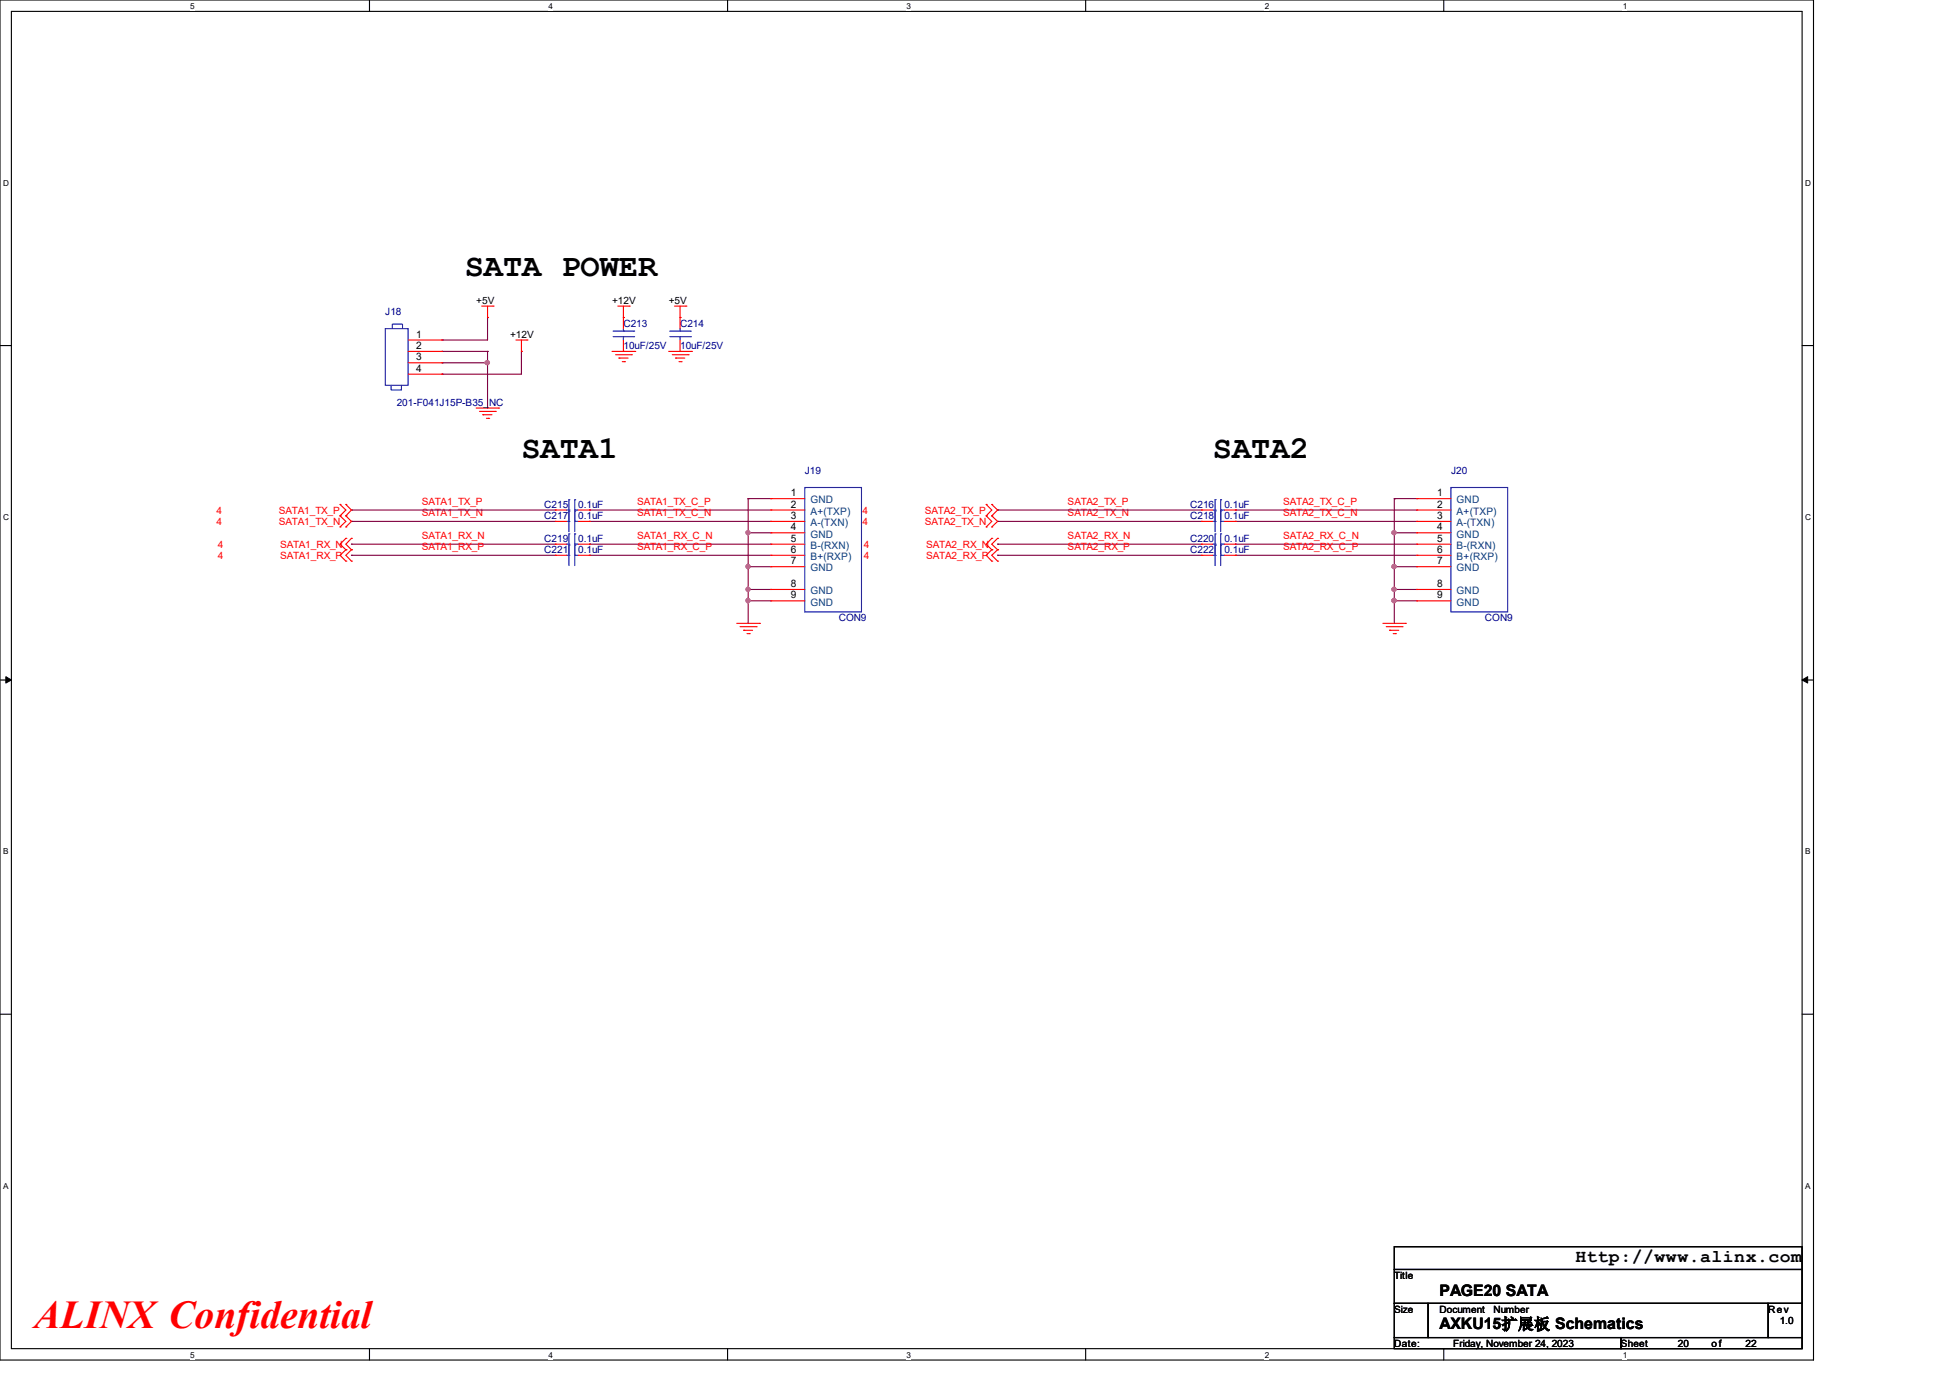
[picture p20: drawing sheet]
<svg xmlns="http://www.w3.org/2000/svg" width="297mm" height="210mm" viewBox="0 0 297 210" stroke-linecap="round" stroke-linejoin="round" font-family="sans-serif">
<defs><g id="words">
<text font-size="6" fill="#f00" x="5.2" y="202.3">ALINX Confidential</text>
<g font-size="4.9">
<text x="70.8" y="42.1">SATA POWER</text>
<text x="79.5" y="69.8">SATA1</text>
<text x="184.8" y="69.8">SATA2</text>
</g>
<text font-size="2.8" x="240.1" y="192.3">Http://www.alinx.com</text>
<g font-size="2.4">
<text x="219.4" y="197.4">PAGE20 SATA</text>
<text x="219.4" y="202.6">AXKU15扩展板 Schematics</text>
</g>
<g font-size="1.6">
<text x="63.4" y="51.4">1</text>
<text x="63.4" y="53.2">2</text>
<text x="63.4" y="54.9">3</text>
<text x="63.4" y="56.6">4</text>
<text x="120.5" y="75.6">1</text>
<text x="120.5" y="77.3">2</text>
<text x="219" y="75.6">1</text>
<text x="219" y="77.3">2</text>
<text x="120.5" y="79.1">3</text>
<text x="120.5" y="80.8">4</text>
<text x="120.5" y="82.6">5</text>
<text x="219" y="79.1">3</text>
<text x="219" y="80.8">4</text>
<text x="219" y="82.6">5</text>
<text x="120.5" y="84.2">6</text>
<text x="120.5" y="86">7</text>
<text x="120.5" y="89.5">8</text>
<text x="219" y="84.2">6</text>
<text x="219" y="86">7</text>
<text x="219" y="89.5">8</text>
<text x="120.5" y="91.2">9</text>
<text x="219" y="91.2">9</text>
</g>
<g font-size="1.6" fill="#004080">
<text x="123.5" y="76.7">GND</text>
<text x="222" y="76.7">GND</text>
<text x="123.5" y="78.4">A+(TXP)</text>
<text x="123.5" y="80.2">A-(TXN)</text>
<text x="123.5" y="81.9">GND</text>
<text x="123.5" y="83.7">B-(RXN)</text>
<text x="222" y="78.4">A+(TXP)</text>
<text x="222" y="80.2">A-(TXN)</text>
<text x="222" y="81.9">GND</text>
<text x="222" y="83.7">B-(RXN)</text>
<text x="123.5" y="85.3">B+(RXP)</text>
<text x="123.5" y="87.1">GND</text>
<text x="222" y="85.3">B+(RXP)</text>
<text x="222" y="87.1">GND</text>
<text x="123.5" y="90.6">GND</text>
<text x="123.5" y="92.3">GND</text>
<text x="222" y="90.6">GND</text>
<text x="222" y="92.3">GND</text>
</g>
<g font-size="1.5">
<text x="72.6" y="46.3">+5V</text>
<text x="93.3" y="46.3">+12V</text>
<text x="101.9" y="46.3">+5V</text>
<text x="77.7" y="51.5">+12V</text>
<text x="212.5" y="194.9">Title</text>
<text x="212.5" y="200">Size</text>
<text x="219.4" y="200">Document</text>
<text x="227.6" y="200">Number</text>
<text x="269.4" y="200">Rev</text>
<text x="271.2" y="201.8">1.0</text>
<text x="212.5" y="205.2">Date:</text>
<text x="221.5" y="205.2">Friday, November 24, 2023</text>
<text x="247" y="205.2">Sheet</text>
<text x="255.7" y="205.2">20</text>
<text x="260.8" y="205.2">of</text>
<text x="266" y="205.2">22</text>
</g>
<g font-size="1.5" fill="#000080">
<text x="58.7" y="48">J18</text>
<text x="95" y="49.8">C213</text>
<text x="95" y="53.2">10uF/25V</text>
<text x="103.6" y="49.8">C214</text>
<text x="103.6" y="53.2">10uF/25V</text>
<text x="60.5" y="61.8">201-F041J15P-B35_NC</text>
<text x="82.9" y="77.4">C215</text>
<text x="88.1" y="77.4">0.1uF</text>
<text x="122.6" y="72.2">J19</text>
<text x="181.4" y="77.4">C216</text>
<text x="186.6" y="77.4">0.1uF</text>
<text x="221.1" y="72.2">J20</text>
<text x="82.9" y="82.6">C219</text>
<text x="82.9" y="79.1">C217</text>
<text x="88.1" y="82.6">0.1uF</text>
<text x="88.1" y="79.1">0.1uF</text>
<text x="181.4" y="79.1">C218</text>
<text x="181.4" y="82.6">C220</text>
<text x="186.6" y="79.1">0.1uF</text>
<text x="186.6" y="82.6">0.1uF</text>
<text x="82.9" y="84.3">C221</text>
<text x="88.1" y="84.3">0.1uF</text>
<text x="181.4" y="84.3">C222</text>
<text x="186.6" y="84.3">0.1uF</text>
<text x="127.8" y="94.7">CON9</text>
<text x="226.3" y="94.7">CON9</text>
</g>
<g font-size="1.5" fill="#f00">
<text x="64.3" y="77">SATA1_TX_P</text>
<text x="97.1" y="77">SATA1_TX_C_P</text>
<text x="162.7" y="77">SATA2_TX_P</text>
<text x="195.5" y="77">SATA2_TX_C_P</text>
<text x="33" y="80">4</text>
<text x="33" y="78.3">4</text>
<text x="33.2" y="83.4">4</text>
<text x="42.5" y="80">SATA1_TX_N</text>
<text x="42.5" y="78.3">SATA1_TX_P</text>
<text x="42.7" y="83.4">SATA1_RX_N</text>
<text x="64.3" y="78.7">SATA1_TX_N</text>
<text x="64.3" y="82.2">SATA1_RX_N</text>
<text x="64.3" y="83.9">SATA1_RX_P</text>
<text x="97.1" y="78.7">SATA1_TX_C_N</text>
<text x="97.1" y="82.2">SATA1_RX_C_N</text>
<text x="97.1" y="83.9">SATA1_RX_C_P</text>
<text x="131.5" y="80">4</text>
<text x="131.5" y="78.3">4</text>
<text x="131.6" y="83.4">4</text>
<text x="140.9" y="80">SATA2_TX_N</text>
<text x="140.9" y="78.3">SATA2_TX_P</text>
<text x="141.1" y="83.4">SATA2_RX_N</text>
<text x="162.7" y="78.7">SATA2_TX_N</text>
<text x="162.7" y="82.2">SATA2_RX_N</text>
<text x="162.7" y="83.9">SATA2_RX_P</text>
<text x="195.5" y="78.7">SATA2_TX_C_N</text>
<text x="195.5" y="82.2">SATA2_RX_C_N</text>
<text x="195.5" y="83.9">SATA2_RX_C_P</text>
<text x="33.2" y="85.2">4</text>
<text x="42.7" y="85.2">SATA1_RX_P</text>
<text x="131.6" y="85.2">4</text>
<text x="141.1" y="85.2">SATA2_RX_P</text>
</g>
<g font-size="1.3">
<text x="29" y="1.3">5</text>
<text x="83.6" y="1.3">4</text>
<text x="138.1" y="1.3">3</text>
<text x="192.7" y="1.3">2</text>
<text x="247.3" y="1.3">1</text>
<text x=".5" y="28.3">D</text>
<text x="275.1" y="28.3">D</text>
<text x=".5" y="79.2">C</text>
<text x="275.1" y="79.2">C</text>
<text x=".5" y="130.2">B</text>
<text x="275.1" y="130.2">B</text>
<text x=".5" y="181.1">A</text>
<text x="275.1" y="181.1">A</text>
<text x="29" y="206.9">5</text>
<text x="83.6" y="206.9">4</text>
<text x="138.1" y="206.9">3</text>
<text x="192.7" y="206.9">2</text>
<text x="247.3" y="206.9">1</text>
</g>
</g></defs>
<path d="M0 0h276.4v207.3h-276.4zM1.7 1.7h272.9v203.8h-272.9z" fill="none" stroke="#000" stroke-width=".17"/>
<g fill="#fff">
<path d="M29 .2h.7v1.4h-.7z"/>
<path d="M29 205.7h.7v1.4h-.7z"/>
</g>
<path d="M56.3 0v1.7M56.3 205.5v1.8" fill="none" stroke="#000" stroke-width=".17"/>
<g fill="#fff">
<path d="M83.6 .2h.6v1.4h-.6z"/>
<path d="M83.6 205.7h.6v1.4h-.6z"/>
</g>
<path d="M110.9 0v1.7M110.9 205.5v1.8" fill="none" stroke="#000" stroke-width=".17"/>
<g fill="#fff">
<path d="M138.1 .2h.7v1.4h-.7z"/>
<path d="M138.1 205.7h.7v1.4h-.7z"/>
</g>
<path d="M165.4 0v1.7M165.4 205.5v1.8" fill="none" stroke="#000" stroke-width=".17"/>
<g fill="#fff">
<path d="M192.7 .2h.7v1.4h-.7z"/>
<path d="M192.7 205.7h.7v1.4h-.7z"/>
</g>
<path d="M220 0v1.7M220 205.5v1.8" fill="none" stroke="#000" stroke-width=".17"/>
<g fill="#fff">
<path d="M247.3 .2h.6v1.4h-.6z"/>
<path d="M247.3 205.7h.6v1.4h-.6z"/>
<path d="M.5 27.2h.9v1.4h-.9z"/>
<path d="M275.1 27.2h.9v1.4h-.9z"/>
<path d="M.5 78.1h.9v1.4h-.9z"/>
<path d="M275.1 78.1h.9v1.4h-.9z"/>
</g>
<path d="M0 52.7h1.7M274.6 52.7h1.8" fill="none" stroke="#000" stroke-width=".17"/>
<g fill="#fff">
<path d="M.5 129.1h.8v1.4h-.8z"/>
<path d="M275.1 129.1h.8v1.4h-.8z"/>
</g>
<path d="M0 103.6h1.7M274.6 103.6h1.8" fill="none" stroke="#000" stroke-width=".17"/>
<path d="M.9 103.1l.8 .5-.8 .5zM274.6 103.6l.9-.5v1z" fill="#000" stroke="#000" stroke-width=".15"/>
<g fill="#fff">
<path d="M.5 180h.8v1.4h-.8z"/>
<path d="M275.1 180h.8v1.4h-.8z"/>
</g>
<path d="M0 154.6h1.7M274.6 154.6h1.8M212.5 190h62.1v3.5h-62.1zM212.5 193.5h62.1v5.1h-62.1zM212.5 198.6h5.1v5.2h-5.1zM217.6 198.6h51.9v5.2h-51.9zM269.5 198.6h5.1v5.2h-5.1zM212.5 203.8h34.5v1.7h-34.5zM247 203.8h27.6v1.7h-27.6z" fill="none" stroke="#000" stroke-width=".17"/>
<g fill="none" stroke="#800040" stroke-width=".17">
<path d="M67.4 51.8h.1M67.4 53.6h.1M67.4 55.3h.1M67.4 57h.1M67.4 53.6h6.9M67.4 55.3h6.9M74.3 53.6h.1M74.3 55.3h.1M74.3 48.4h.1M74.3 48.4v3.4h-6.9M74.3 53.6v8.6M79.5 53.6h.1"/>
<path d="M79.5 53.6v3.4h-12.1M53.6 79.5h.1M53.6 77.7h.1M53.6 77.7h31M53.6 79.5h31M89.8 77.7h.1M89.8 79.5h.1M89.8 77.7h27.7M89.8 79.5h27.7M114 76h.1M114 76h3.5M114 76v19"/>
<path d="M152 79.5h.1M152 77.7h.1M152 77.7h31.1M152 79.5h31.1M188.3 77.7h.1M188.3 79.5h.1M188.3 77.7h27.6M188.3 79.5h27.6M212.5 76h.1M212.5 76h3.4M212.5 76v19M53.6 82.9h.1"/>
<path d="M53.6 84.6h.1M53.6 82.9h31M53.6 84.6h31M89.8 82.9h.1M89.8 84.6h.1M89.8 82.9h27.7M89.8 84.6h27.7M114 81.2h.1M114 86.4h.1M114 91.6h.1M114 89.8h.1M114 81.2h3.5"/>
<path d="M114 86.4h3.5M114 89.8h3.5M114 91.6h3.5M152 82.9h.1M152 84.6h.1M152 82.9h31.1M152 84.6h31.1M188.3 82.9h.1M188.3 84.6h.1M188.3 82.9h27.6M188.3 84.6h27.6M212.5 81.2h.1"/>
<path d="M212.5 86.4h.1M212.5 91.6h.1M212.5 89.8h.1M212.5 81.2h3.4M212.5 86.4h3.4M212.5 89.8h3.4M212.5 91.6h3.4"/>
</g>
<g fill="#f0f" stroke="#f0f" stroke-width=".17">
<circle cx="114" cy="86.3" r=".32"/>
<circle cx="114" cy="89.8" r=".32"/>
<circle cx="114" cy="91.5" r=".33"/>
<circle cx="114" cy="81.2" r=".32"/>
<circle cx="212.4" cy="86.3" r=".33"/>
<circle cx="212.4" cy="91.5" r=".34"/>
<circle cx="212.4" cy="89.8" r=".33"/>
<circle cx="212.4" cy="81.2" r=".33"/>
<circle cx="74.3" cy="55.3" r=".33"/>
</g>
<g fill="none" stroke="#f00" stroke-width=".17">
<path d="M62.2 53.6h5.2M62.2 51.8h5.2M62.2 55.3h5.2M62.2 57h5.2M67.4 51.8h.1M67.4 53.6h.1M67.4 55.3h.1M67.4 57h.1M73.4 46.7h1.7M74.3 48.4h.1M74.3 46.7v1.7M75.1 46.7h.1"/>
<path d="M78.6 51.8h1.7M79.5 53.6h.1M79.5 51.8v1.8M80.3 51.8h.1M93.3 53.6h3.4M93.8 54.1h2.4M94.1 46.7h1.8M94.3 54.6h.1M94.3 54.6h1.4M94.8 55.1h.4M95 48.4h.1M95 53.6h.1"/>
<path d="M95 46.7v3.4M95 51.8v1.8M95.2 55.1h.1M95.9 46.7h.1M96.2 54.1h.1M96.7 53.6h.1M101.9 53.6h3.5M102.4 54.1h2.5M102.8 46.7h1.7M103 54.6h.1M103 54.6h1.4M103.5 55.1h.3"/>
<path d="M103.6 48.4h.1M103.6 53.6h.1M103.6 46.7v3.4M103.6 51.8v1.8M103.8 55.1h.1M104.5 46.7h.1M104.9 54.1h.1M105.4 53.6h.1M51.8 78.6h.1M51.8 76.9h.1M51.8 78.6l.9 .9-.9 .8M51.8 76.9l.9 .8-.9 .9"/>
<path d="M52.7 78.6h.1M52.7 76.9h.1M52.7 78.6l.9 .9-.9 .8M52.7 76.9l.9 .8-.9 .9M72.6 62.2h3.4M73.1 62.7h2.4M73.6 63.2h.1M73.6 63.2h1.4M74.1 63.8h.4M74.5 63.8h.1M75.5 62.7h.1M76 62.2h.1"/>
<path d="M84.6 77.7h.1M84.6 79.5h.1M84.6 77.7h1.8M84.6 79.5h1.8M88.1 77.7h1.7M88.1 79.5h1.7M89.8 77.7h.1M89.8 79.5h.1M117.5 76h.1M117.5 77.7h.1M117.5 79.5h.1M117.5 77.7h5.1"/>
<path d="M117.5 79.5h5.1M117.5 76h5.1M150.3 78.6h.1M150.3 76.9h.1M150.3 78.6l.8 .9-.8 .8M150.3 76.9l.8 .8-.8 .9M151.1 78.6h.1M151.1 76.9h.1M151.1 78.6l.9 .9-.9 .8M151.1 76.9l.9 .8-.9 .9M183.1 79.5h.1M183.1 77.7h.1"/>
<path d="M183.1 77.7h1.7M183.1 79.5h1.7M186.6 77.7h1.7M186.6 79.5h1.7M188.3 79.5h.1M188.3 77.7h.1M215.9 76h.1M215.9 77.7h.1M215.9 79.5h.1M215.9 77.7h5.2M215.9 79.5h5.2M215.9 76h5.2"/>
<path d="M51.8 80.3h.1M52.7 80.3h.1M52.7 83.8h.1M52.7 85.5h.1M52.7 82h.1M52.7 83.8l-.9 .8 .9 .9M52.7 82l-.9 .9 .9 .9M53.6 83.8h.1M53.6 85.5h.1M53.6 82h.1M53.6 83.8l-.9 .8 .9 .9M53.6 82l-.9 .9 .9 .9"/>
<path d="M84.6 84.6h.1M84.6 82.9h.1M84.6 82.9h1.8M84.6 84.6h1.8M88.1 82.9h1.7M88.1 84.6h1.7M89.8 84.6h.1M89.8 82.9h.1M112.3 95h3.4M112.8 95.5h2.4M113.3 96.1h.1M113.3 96.1h1.4"/>
<path d="M113.8 96.6h.4M114.2 96.6h.1M115.2 95.5h.1M115.7 95h.1M117.5 81.2h.1M117.5 82.9h.1M117.5 84.6h.1M117.5 86.4h.1M117.5 89.8h.1M117.5 91.6h.1M117.5 82.9h5.1M117.5 84.6h5.1"/>
<path d="M117.5 81.2h5.1M117.5 86.4h5.1M117.5 89.8h5.1M117.5 91.6h5.1M150.3 80.3h.1M151.1 80.3h.1M151.1 83.8h.1M151.1 85.5h.1M151.1 82h.1M151.1 83.8l-.8 .8 .8 .9M151.1 82l-.8 .9 .8 .9M152 83.8h.1"/>
<path d="M152 85.5h.1M152 82h.1M152 83.8l-.9 .8 .9 .9M152 82l-.9 .9 .9 .9M183.1 82.9h.1M183.1 84.6h.1M183.1 82.9h1.7M183.1 84.6h1.7M186.6 82.9h1.7M186.6 84.6h1.7M188.3 82.9h.1M188.3 84.6h.1"/>
<path d="M210.7 95h3.5M211.2 95.5h2.5M211.8 96.1h.1M211.8 96.1h1.3M212.3 96.6h.3M212.6 96.6h.1M213.7 95.5h.1M214.2 95h.1M215.9 81.2h.1M215.9 82.9h.1M215.9 84.6h.1M215.9 86.4h.1"/>
<path d="M215.9 89.8h.1M215.9 91.6h.1M215.9 82.9h5.2M215.9 84.6h5.2M215.9 81.2h5.2M215.9 86.4h5.2M215.9 89.8h5.2M215.9 91.6h5.2"/>
</g>
<g fill="none" stroke="#00f" stroke-width=".17">
<path d="M58.7 50.1h3.5v8.6h-3.5zM59.6 58.7v.7h1.6v-.7M59.8 50.1v-.7h1.5v.7M93.4 51.3h3.2M93.4 50.5h3.2M95 50.5h.1M95 51.3h.1M95 50.1v.4M95 51.3v.5M96.6 51.3h.1M96.6 50.5h.1M102.1 51.3h3.1"/>
<path d="M102.1 50.5h3.1M103.6 50.5h.1M103.6 51.3h.1M103.6 50.1v.4M103.6 51.3v.5M105.2 51.3h.1M105.2 50.5h.1M86.4 77.7h.3M86.4 79.5h.3M86.7 77.7h.1M86.7 76.2h.1M86.7 79.5h.1"/>
<path d="M86.7 77.9h.1M86.7 76.2v4.8M87.6 76.2h.1M87.6 77.7h.1M87.6 77.9h.1M87.6 79.5h.1M87.6 77.7h.5M87.6 76.2v4.8M87.6 79.5h.5M122.6 74.3h8.7v19h-8.7zM184.8 77.7h.4M184.8 79.5h.4"/>
<path d="M185.2 79.5h.1M185.2 77.9h.1M185.2 77.7h.1M185.2 76.2h.1M185.2 76.2v4.8M186 77.9h.1M186 79.5h.1M186 76.2h.1M186 77.7h.1M186 77.7h.6M186 79.5h.6M186 76.2v4.8"/>
<path d="M221.1 74.3h8.6v19h-8.6zM86.4 82.9h.3M86.4 84.6h.3M86.7 84.6h.1M86.7 83.1h.1M86.7 82.9h.1M86.7 81.4h.1M86.7 81.4v4.8M87.6 83.1h.1M87.6 84.6h.1M87.6 81.4h.1M87.6 82.9h.1"/>
<path d="M87.6 81.4v4.8M87.6 82.9h.5M87.6 84.6h.5M184.8 82.9h.4M184.8 84.6h.4M185.2 82.9h.1M185.2 81.4h.1M185.2 84.6h.1M185.2 83.1h.1M185.2 81.4v4.8M186 81.4h.1M186 82.9h.1"/>
<path d="M186 83.1h.1M186 84.6h.1M186 81.4v4.8M186 82.9h.6M186 84.6h.6"/>
</g>
<use href="#words"/>
</svg>
